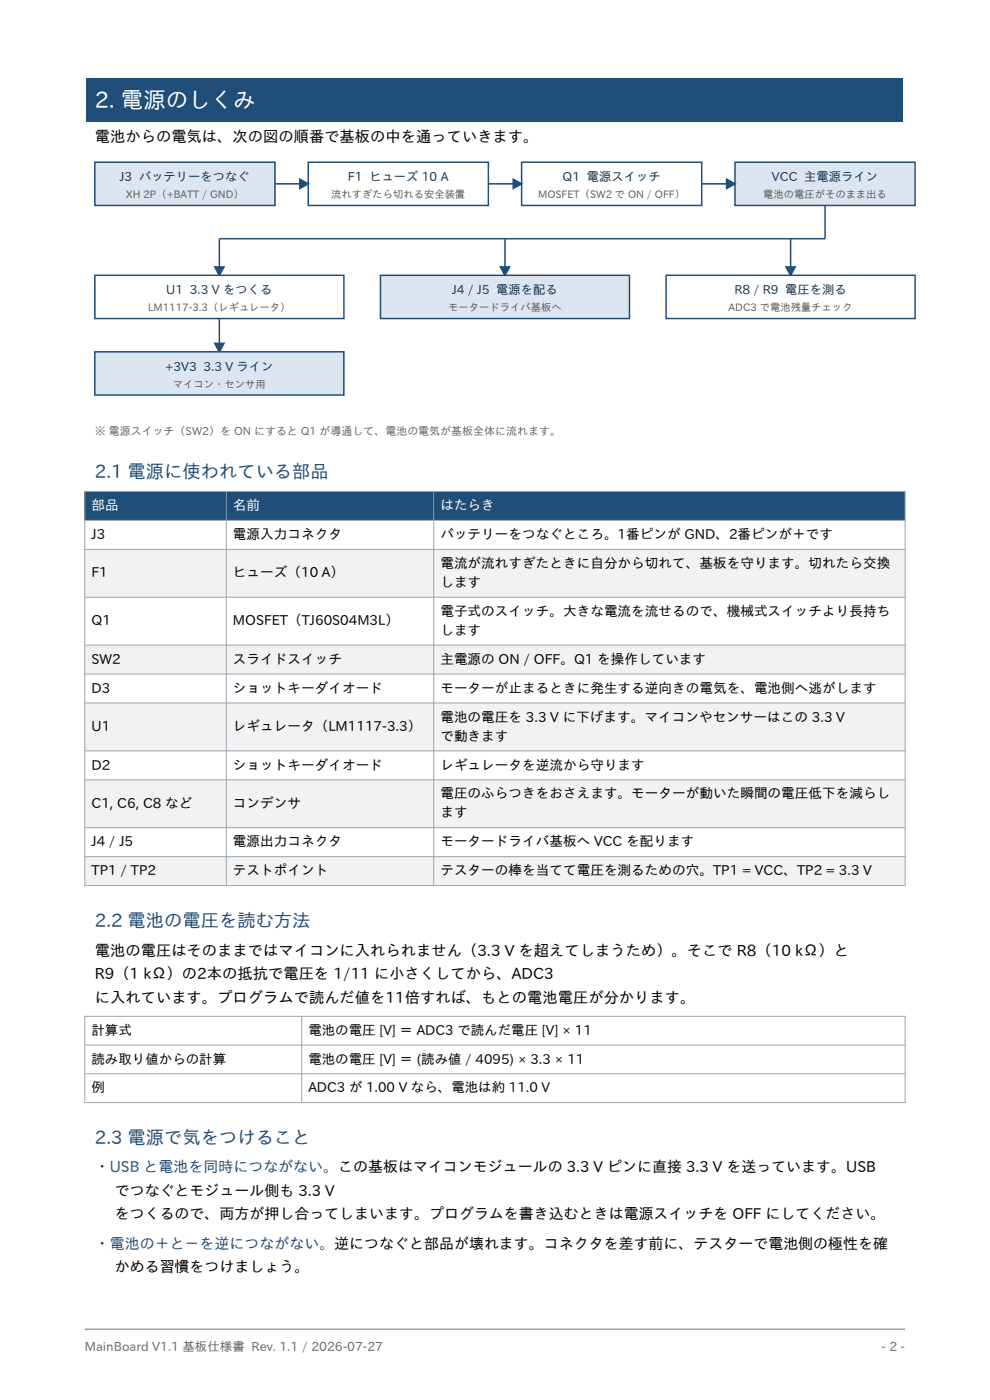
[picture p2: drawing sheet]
<svg xmlns="http://www.w3.org/2000/svg" width="210mm" height="297mm" viewBox="0 0 210 297" stroke-linecap="round" stroke-linejoin="round" font-family="sans-serif">
<defs><g id="words">
<text font-size="4.8" fill="#fff" x="20.1" y="22.9">2. 電源のしくみ</text>
<g font-size="3.9" fill="#1f4e79">
<text x="20.1" y="101.4">2.1 電源に使われている部品</text>
<text x="20.1" y="196.7">2.2 電池の電圧を読む方法</text>
<text x="20.1" y="242.7">2.3 電源で気をつけること</text>
</g>
<g font-size="3.2">
<text x="20.1" y="30.2">電池からの電気は、次の図の順番で基板の中を通っていきます。</text>
<text x="20.1" y="202.8">電池の電圧はそのままではマイコンに入れられません（3.3 V を超えてしまうため）。そこで R8（10 kΩ）と</text>
<text x="20.1" y="207.8">R9（1 kΩ）の2本の抵抗で電圧を 1/11 に小さくしてから、ADC3</text>
<text x="20.1" y="212.8">に入れています。プログラムで読んだ値を11倍すれば、もとの電池電圧が分かります。</text>
<text x="20.1" y="248.7">・USB と電池を同時につながない。この基板はマイコンモジュールの 3.3 V ピンに直接 3.3 V を送っています。USB</text>
<text x="24.3" y="253.7">でつなぐとモジュール側も 3.3 V</text>
<text x="24.3" y="258.6">をつくるので、両方が押し合ってしまいます。プログラムを書き込むときは電源スイッチを OFF にしてください。</text>
<text x="20.1" y="265">・電池の＋と－を逆につながない。逆につなぐと部品が壊れます。コネクタを差す前に、テスターで電池側の極性を確</text>
<text x="24.3" y="269.9">かめる習慣をつけましょう。</text>
</g>
<g font-size="2.9" fill="#fff">
<text x="19.4" y="108.2">部品</text>
<text x="49.4" y="108.2">名前</text>
<text x="93.4" y="108.2">はたらき</text>
</g>
<g font-size="2.9">
<text x="19.4" y="114.4">J3</text>
<text x="49.4" y="114.4">電源入力コネクタ</text>
<text x="93.4" y="114.4">バッテリーをつなぐところ。1番ピンが GND、2番ピンが＋です</text>
<text x="19.4" y="122.5">F1</text>
<text x="49.4" y="122.5">ヒューズ（10 A）</text>
<text x="93.4" y="120.5">電流が流れすぎたときに自分から切れて、基板を守ります。切れたら交換</text>
<text x="93.4" y="124.5">します</text>
<text x="93.4" y="130.7">電子式のスイッチ。大きな電流を流せるので、機械式スイッチより長持ち</text>
<text x="19.4" y="132.7">Q1</text>
<text x="49.4" y="132.7">MOSFET（TJ60S04M3L）</text>
<text x="93.4" y="134.7">します</text>
<text x="19.4" y="140.8">SW2</text>
<text x="49.4" y="140.8">スライドスイッチ</text>
<text x="93.4" y="140.8">主電源の ON / OFF。Q1 を操作しています</text>
<text x="19.4" y="147">D3</text>
<text x="49.4" y="147">ショットキーダイオード</text>
<text x="93.4" y="147">モーターが止まるときに発生する逆向きの電気を、電池側へ逃がします</text>
<text x="19.4" y="155.1">U1</text>
<text x="49.4" y="155.1">レギュレータ（LM1117-3.3）</text>
<text x="93.4" y="153.1">電池の電圧を 3.3 V に下げます。マイコンやセンサーはこの 3.3 V</text>
<text x="93.4" y="157.1">で動きます</text>
<text x="19.4" y="163.2">D2</text>
<text x="49.4" y="163.2">ショットキーダイオード</text>
<text x="93.4" y="163.2">レギュレータを逆流から守ります</text>
<text x="19.4" y="171.4">C1, C6, C8 など</text>
<text x="49.4" y="171.4">コンデンサ</text>
<text x="93.4" y="169.4">電圧のふらつきをおさえます。モーターが動いた瞬間の電圧低下を減らし</text>
<text x="93.4" y="173.4">ます</text>
<text x="19.4" y="179.5">J4 / J5</text>
<text x="49.4" y="179.5">電源出力コネクタ</text>
<text x="93.4" y="179.5">モータードライバ基板へ VCC を配ります</text>
<text x="19.4" y="185.7">TP1 / TP2</text>
<text x="49.4" y="185.7">テストポイント</text>
<text x="93.4" y="185.7">テスターの棒を当てて電圧を測るための穴。TP1 = VCC、TP2 = 3.3 V</text>
<text x="19.4" y="219.5">計算式</text>
<text x="65.4" y="219.5">電池の電圧 [V] ＝ ADC3 で読んだ電圧 [V] × 11</text>
<text x="19.4" y="225.6">読み取り値からの計算</text>
<text x="65.4" y="225.6">電池の電圧 [V] ＝ (読み値 / 4095) × 3.3 × 11</text>
<text x="19.4" y="231.7">例</text>
<text x="65.4" y="231.7">ADC3 が 1.00 V なら、電池は約 11.0 V</text>
</g>
<g font-size="2.6" fill="#12314d">
<text x="25.5" y="38.5">J3 バッテリーをつなぐ</text>
<text x="73.8" y="38.5">F1 ヒューズ 10 A</text>
<text x="119.3" y="38.5">Q1 電源スイッチ</text>
<text x="163.8" y="38.5">VCC 主電源ライン</text>
<text x="35.3" y="62.5">U1 3.3 V をつくる</text>
<text x="95.9" y="62.5">J4 / J5 電源を配る</text>
<text x="155.8" y="62.5">R8 / R9 電圧を測る</text>
<text x="35" y="78.7">+3V3 3.3 V ライン</text>
</g>
<g font-size="2.6" fill="#666">
<text x="18" y="286.5">MainBoard V1.1 基板仕様書 Rev. 1.1 / 2026-07-27</text>
<text x="187" y="286.5">- 2 -</text>
</g>
<text font-size="2.3" fill="#666" x="20.1" y="92.3">※ 電源スイッチ（SW2）を ON にすると Q1 が導通して、電池の電気が基板全体に流れます。</text>
<g font-size="2.2" fill="#5a5a5a">
<text x="26.7" y="42">XH 2P（+BATT / GND）</text>
<text x="70.3" y="42">流れすぎたら切れる安全装置</text>
<text x="114.1" y="42">MOSFET（SW2 で ON / OFF）</text>
<text x="161.9" y="42">電池の電圧がそのまま出る</text>
<text x="31.4" y="66">LM1117-3.3（レギュレータ）</text>
<text x="95.1" y="66">モータードライバ基板へ</text>
<text x="154.6" y="66">ADC3 で電池残量チェック</text>
<text x="36.7" y="82.2">マイコン・センサ用</text>
</g>
</g></defs>
<path d="M18 282h174" fill="none" stroke="#9aa5b1" stroke-width=".35"/>
<path d="M18.4 16.7h173.2v9.2h-173.2z" fill-rule="evenodd" fill="#1f4e79"/>
<path d="M20.1 34.4h38.2v9.2h-38.2z" fill-rule="evenodd" fill="#dce6f1" stroke="#1f4e79" stroke-width=".32"/>
<g fill="#fff" stroke="#1f4e79" stroke-width=".32">
<path d="M65.4 34.4h38.2v9.2h-38.2z" fill-rule="evenodd"/>
<path d="M110.6 34.4h38.3v9.2h-38.3z" fill-rule="evenodd"/>
</g>
<path d="M155.9 34.4h38.2v9.2h-38.2z" fill-rule="evenodd" fill="#dce6f1" stroke="#1f4e79" stroke-width=".32"/>
<path d="M58.3 39h7.1M103.6 39h7M148.9 39h7M107.1 50.6v7.8M167.7 50.6v7.8M175 43.6v7h-128.5v7.8" fill="none" stroke="#1f4e79" stroke-width=".32"/>
<g fill="#1f4e79" stroke="#1f4e79" stroke-width=".35">
<path d="M63.6 38l1.8 1-1.8 1z"/>
<path d="M108.9 38l1.7 1-1.7 1z"/>
<path d="M154.1 38l1.8 1-1.8 1z"/>
<path d="M45.6 56.6h1.9l-1 1.8z"/>
<path d="M106.2 56.6h1.9l-1 1.8z"/>
<path d="M166.8 56.6h1.9l-1 1.8z"/>
</g>
<path d="M20.1 58.4h52.8v9.2h-52.8z" fill-rule="evenodd" fill="#fff" stroke="#1f4e79" stroke-width=".32"/>
<path d="M80.7 58.4h52.8v9.2h-52.8z" fill-rule="evenodd" fill="#dce6f1" stroke="#1f4e79" stroke-width=".32"/>
<path d="M141.3 58.4h52.8v9.2h-52.8z" fill-rule="evenodd" fill="#fff" stroke="#1f4e79" stroke-width=".32"/>
<path d="M46.5 67.6v7" fill="none" stroke="#1f4e79" stroke-width=".32"/>
<path d="M45.6 72.9h1.9l-1 1.7z" fill="#1f4e79" stroke="#1f4e79" stroke-width=".35"/>
<path d="M20.1 74.6h52.8v9.2h-52.8z" fill-rule="evenodd" fill="#dce6f1" stroke="#1f4e79" stroke-width=".32"/>
<path d="M18 104.3h174v6.1h-174z" fill-rule="evenodd" fill="#1f4e79"/>
<g fill="#f2f2f2">
<path d="M18 116.5h174v10.2h-174z" fill-rule="evenodd"/>
<path d="M18 136.9h174v6.1h-174z" fill-rule="evenodd"/>
<path d="M18 149.1h174v10.2h-174z" fill-rule="evenodd"/>
<path d="M18 165.4h174v10.2h-174z" fill-rule="evenodd"/>
<path d="M18 181.7h174v6.2h-174z" fill-rule="evenodd"/>
</g>
<g fill="none" stroke="#9aa5b1" stroke-width=".21">
<path d="M18 104.3h174v83.6h-174zM18 110.4h174M18 116.5h174M48 104.3v83.6M92 104.3v83.6M18 126.7h174M18 136.9h174M18 143h174M18 149.1h174M18 159.3h174M18 165.4h174M18 175.6h174"/>
<path d="M18 181.7h174M18 215.6h174v18.3h-174zM64 215.6v18.3M18 221.7h174M18 227.8h174"/>
</g>
<use href="#words"/>
</svg>
